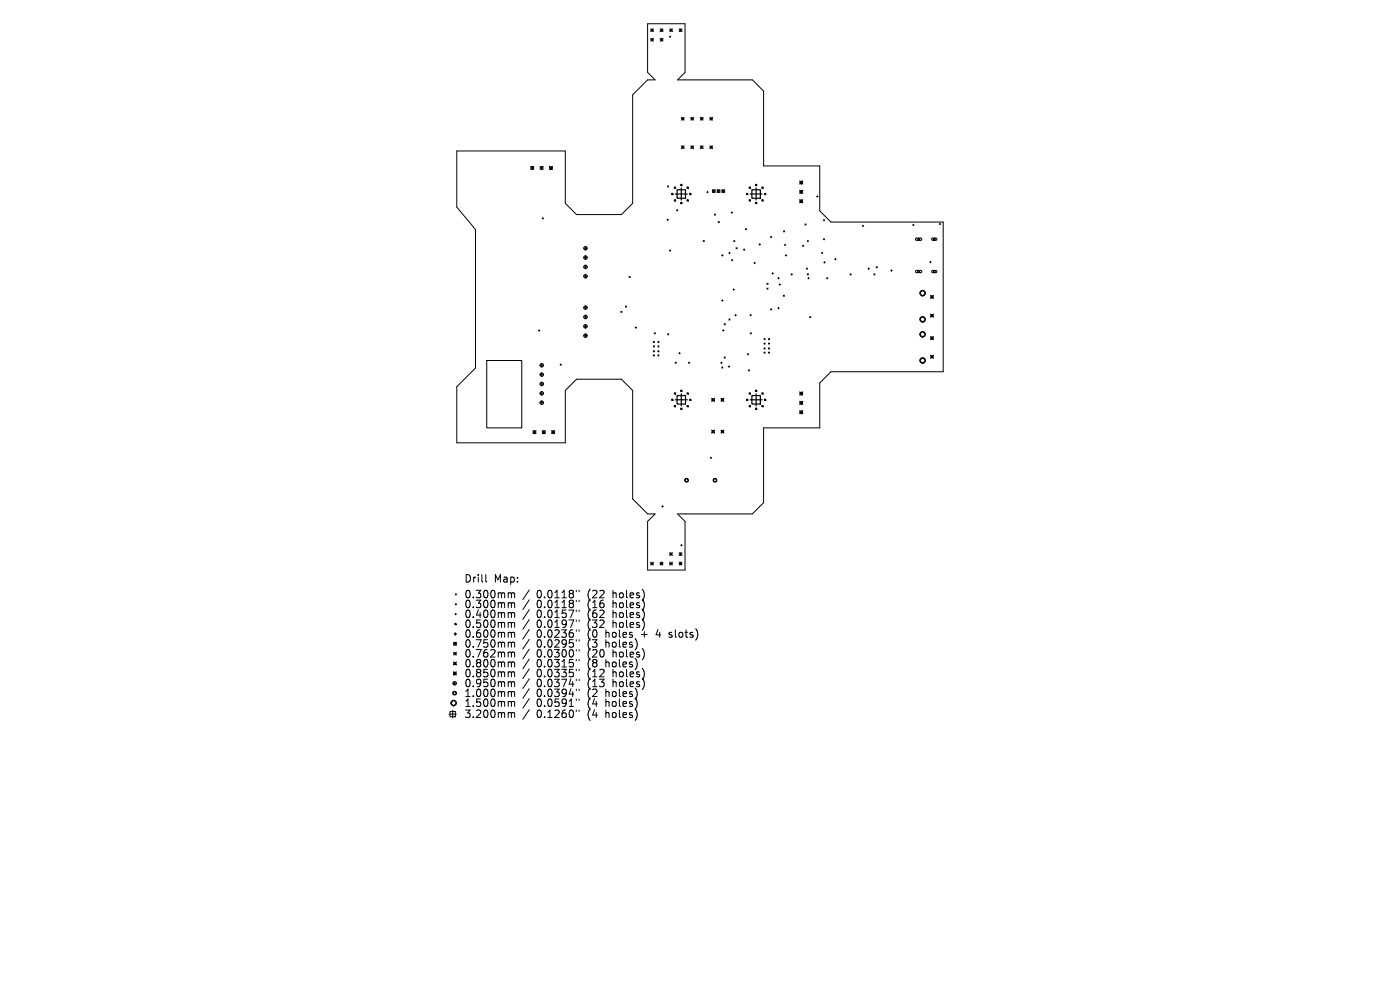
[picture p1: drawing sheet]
<svg xmlns="http://www.w3.org/2000/svg" width="297mm" height="210mm" viewBox="0 0 297 210" stroke-linecap="round" stroke-linejoin="round" font-family="sans-serif">
<defs><g id="words">
<g font-size="2.2">
<text x="98.4" y="123.8">Drill</text>
<text x="104.8" y="123.8">Map:</text>
<text x="98.4" y="127.1">0.300mm</text>
<text x="98.4" y="129.2">0.300mm</text>
<text x="98.4" y="131.3">0.400mm</text>
<text x="113.9" y="127.1">0.0118&quot;</text>
<text x="113.9" y="129.2">0.0118&quot;</text>
<text x="113.9" y="131.3">0.0157&quot;</text>
<text x="124.7" y="127.1">(22</text>
<text x="124.7" y="129.2">(16</text>
<text x="124.7" y="131.3">(62</text>
<text x="130.2" y="127.1">holes)</text>
<text x="130.2" y="129.2">holes)</text>
<text x="130.2" y="131.3">holes)</text>
<text x="98.4" y="133.4">0.500mm</text>
<text x="98.4" y="135.5">0.600mm</text>
<text x="98.4" y="137.6">0.750mm</text>
<text x="113.9" y="133.4">0.0197&quot;</text>
<text x="113.9" y="135.5">0.0236&quot;</text>
<text x="113.9" y="137.6">0.0295&quot;</text>
<text x="124.7" y="133.4">(32</text>
<text x="124.7" y="135.5">(0</text>
<text x="124.7" y="137.6">(3</text>
<text x="128.7" y="135.5">holes</text>
<text x="128.7" y="137.6">holes)</text>
<text x="130.2" y="133.4">holes)</text>
<text x="136.4" y="135.5">+</text>
<text x="139.7" y="135.5">4</text>
<text x="142.6" y="135.5">slots)</text>
<text x="98.4" y="139.7">0.762mm</text>
<text x="98.4" y="141.8">0.800mm</text>
<text x="98.4" y="143.9">0.850mm</text>
<text x="113.9" y="139.7">0.0300&quot;</text>
<text x="113.9" y="141.8">0.0315&quot;</text>
<text x="113.9" y="143.9">0.0335&quot;</text>
<text x="124.7" y="139.7">(20</text>
<text x="124.7" y="141.8">(8</text>
<text x="124.7" y="143.9">(12</text>
<text x="128.7" y="141.8">holes)</text>
<text x="130.2" y="139.7">holes)</text>
<text x="130.2" y="143.9">holes)</text>
<text x="98.4" y="146">0.950mm</text>
<text x="98.4" y="148.1">1.000mm</text>
<text x="113.9" y="146">0.0374&quot;</text>
<text x="113.9" y="148.1">0.0394&quot;</text>
<text x="124.7" y="146">(13</text>
<text x="124.7" y="148.1">(2</text>
<text x="128.7" y="148.1">holes)</text>
<text x="130.2" y="146">holes)</text>
<text x="98.4" y="150.2">1.500mm</text>
<text x="98.4" y="152.5">3.200mm</text>
<text x="113.9" y="150.2">0.0591&quot;</text>
<text x="113.9" y="152.5">0.1260&quot;</text>
<text x="124.7" y="150.2">(4</text>
<text x="124.7" y="152.5">(4</text>
<text x="128.7" y="150.2">holes)</text>
<text x="128.7" y="152.5">holes)</text>
</g>
</g></defs>
<g fill="none" stroke="#000" stroke-width=".21">
<path d="M138 6.1l.6 .6M138 6.4h.6M138 8.1l.6 .6M138 8.4h.6M138.3 6.1v.6M138.3 8.1v.6M138.6 6.1l-.6 .6M138.6 8.1l-.6 .6M140 8.1l.7 .6M140 6.4h.7M140 8.4h.7M140 6.1l.7 .6"/>
<path d="M140.3 6.1v.6M140.3 8.1v.6M140.7 6.1l-.7 .6M140.7 8.1l-.7 .6M142 7.8h.3M142.1 6.4h.6M142.1 6.1l.6 .6M142.2 7.6v.4M142.4 6.1v.6M142.7 6.1l-.6 .6M144.1 6.4h.6M144.1 6.1l.6 .6"/>
<path d="M144.4 6.1v.6M144.7 6.1l-.6 .6M96.9 32h23v11.1l2.4 2.4h9.5l2.4-2.4v-23l3.2-3.2h1.6l-1.6-1.5v-10.4h7.9v10.4l-1.6 1.5h15.9l2.4 2.4v15.9h11.9v9.5l2.4 2.4h23.8v31.8h-23.8l-2.4 2.3v9.6h-11.9v15.8l-2.4 2.4h-15.9l1.6 1.6v10.3h-7.9v-10.3l1.6-1.6h-1.6l-3.2-3.2v-23l-2.4-2.4h-9.5l-2.4 2.4v11.1h-23v-11.9l4-3.9v-29.4l-4-4.8zM112.6 35.3l.7 .7M112.9 35.3l.4 .3-.4 .4-.3-.4zM113.3 35.3l-.7 .7M114.6 35.3l.6 .7M114.9 35.3l.3 .3-.3 .4-.3-.4zM115.2 35.3l-.6 .7M116.5 35.3l.7 .7M116.9 35.3l.3 .3-.3 .4-.4-.4zM117.2 35.3l-.7 .7"/>
<path d="M141.6 39.4l.3 .3M141.9 39.4l-.3 .3M143 39.7h.3v.2h-.3zM144.4 39.1h.3v.3h-.3zM144.5 24.9l.6 .6M144.5 25.2h.6M144.5 30.9l.6 .6M144.5 31.2h.6M144.8 24.9v.6M144.8 30.9v.6M145.1 24.9l-.6 .6M145.1 30.9l-.6 .6"/>
<path d="M145.7 39.7h.3v.2h-.3zM146.5 25.2h.7M146.5 31.2h.7M146.5 24.9l.7 .6M146.5 30.9l.7 .6M146.9 24.9v.6M146.9 30.9v.6M147.2 24.9l-.7 .6M147.2 30.9l-.7 .6M148.6 25.2h.6M148.6 31.2h.6M148.6 24.9l.6 .6"/>
<path d="M148.6 30.9l.6 .6M148.9 24.9v.6M148.9 30.9v.6M149.2 24.9l-.6 .6M149.2 30.9l-.6 .6M150.6 30.9l.6 .6M150.6 25.2h.6M150.6 31.2h.6M150.6 24.9l.6 .6M150.9 24.9v.6M150.9 30.9v.6M151.2 24.9l-.6 .6"/>
<path d="M151.2 30.9l-.6 .6M158.9 39.7h.3v.2h-.3zM160.3 39.1h.2v.3h-.2zM161.6 39.7h.3v.2h-.3zM169.6 38.7l.4-.3 .3 .3-.3 .3zM169.6 38.4l.7 .6M170.3 38.4l-.7 .6M115 46.3h.3M115.2 46.2v.3M123.8 52.7h.8M123.8 54.6h.8M123.8 56.6h.8"/>
<path d="M123.8 58.6h.8M124.2 52.3v.7M124.2 54.3v.7M124.2 56.2v.8M124.2 58.2v.8M133.5 58.6l.2 .3M133.7 58.6l-.2 .3M141.5 46.6h.3M141.6 46.5v.3M142 53.2h.3M142.2 53v.3M142.5 41h.3v.3h-.3z"/>
<path d="M143 42.4h.3v.2h-.3zM143.5 44.6h.3M143.7 44.4v.4M144.4 42.9h.3v.3h-.3zM145.7 42.4h.3v.2h-.3zM146.3 41h.3v.3h-.3zM149.2 51l.2 .3M149.4 51l-.2 .3M149.9 40.8h.3M150.1 40.6v.3M151.1 40.2l.6 .6M151.6 45.4l.2 .2"/>
<path d="M151.7 40.2l-.6 .6M151.8 45.4l-.2 .2M152.1 40.2l.6 .6M152.4 47l.2 .2M152.6 47l-.2 .2M152.7 40.2l-.6 .6M153.1 54.2h.3M153.1 40.2l.6 .6M153.2 54v.3M153.7 40.2l-.6 .6M154.6 53.7h.3M154.8 53.5v.3"/>
<path d="M155.1 45.1h.3M155.1 55.2h.4M155.3 44.9v.4M155.3 55v.3M155.6 51.1h.3M155.8 51v.3M156.1 52.5l.3 .3M156.4 52.5l-.3 .3M157.7 53h.3M157.9 52.8v.3M158.2 48.5l.2 .2M158.4 41h.2v.3h-.2z"/>
<path d="M158.4 48.5l-.2 .2M158.9 42.4h.3v.2h-.3zM159.9 55.8h.4M160.1 55.6v.3M160.3 42.9h.2v.3h-.2zM161 51.9h.3M161.2 51.7v.3M161.6 42.4h.3v.2h-.3zM162.2 41h.3v.3h-.3zM163.4 50.3h.3M163.6 50.1v.3M163.8 58h.3"/>
<path d="M163.9 57.8v.4M165 59h.3M165.2 58.9v.3M166.2 49l.3 .2M166.4 52h.3M166.5 49l-.3 .2M166.5 51.8v.3M166.6 54.2h.3M166.7 54v.3M167.8 58.2h.3M168 58v.4M169.6 40.7l.4-.3 .3 .3-.3 .3z"/>
<path d="M169.6 42.7l.4-.4 .3 .4-.3 .3zM169.6 42.3l.7 .7M169.6 40.4l.7 .6M170.2 52.2h.3M170.3 40.4l-.7 .6M170.3 42.3l-.7 .7M170.4 52v.3M170.8 47.5l.2 .2M171 47.5l-.2 .2M171 57h.3M171.2 56.8v.4M171.2 51.1h.3"/>
<path d="M171.3 58.1l.2 .2M171.4 59h.3M171.4 51v.3M171.5 58.1l-.2 .2M171.5 58.9v.3M173.2 41.7h.4M173.4 41.5v.3M174.2 53.7h.4M174.4 53.5v.3M174.7 46.7h.3M174.7 50.7h.3M174.8 55.7h.3"/>
<path d="M174.8 46.6v.3M174.8 50.6v.3M174.9 55.5v.3M175.3 59h.3M175.5 58.9v.3M177.1 55h.3M177.2 54.8v.3M180.3 58.2h.3M180.5 58v.4M182.9 47.9h.3M183.1 47.8v.3M184.1 57h.3"/>
<path d="M184.3 56.8v.4M185.4 58.1l.2 .2M185.6 58.1l-.2 .2M185.9 56.6l.2 .2M186.1 56.6l-.2 .2M189 57.4h.3M189.1 57.2v.4M193.6 47.7h.3M193.8 47.6v.3M194.3 50.6l1.1-.1 .2 .3-.2 .2h-1l-.2-.2zM194.3 57.4h1.1l.2 .2-.2 .2h-1l-.2-.1zM194.6 50.7l.3-.2 .2 .2-.2 .3z"/>
<path d="M194.9 57.4l.2 .2-.2 .2-.3-.2zM197.2 55.6h.4M197.4 55.4v.3M197.7 50.6l.9-.1 .2 .3-.2 .2h-.8l-.1-.2zM197.7 57.4h.9l.2 .2-.2 .2h-.8l-.1-.1zM198 50.7l.2-.2 .2 .2-.2 .3zM198.2 57.4l.2 .2-.2 .2-.2-.2zM199.2 47.5h.4M199.4 47.4v.3M103.3 76.5h7.4v14.3h-7.4zM114.2 70.1h.3M114.4 70v.3"/>
<path d="M114.6 77.5h.7M114.6 79.5h.7M114.9 77.1v.8M114.9 79.1v.7M118.8 77.4h.3M119 77.2v.3M123.8 65.3h.8M123.8 67.2h.8M123.8 69.2h.8M123.8 71.2h.8M124.2 64.9v.7M124.2 66.9v.7"/>
<path d="M124.2 68.8v.8M124.2 70.8v.8M131.7 66l.3 .3M132 66l-.3 .3M132.7 64.9l.2 .3M132.9 64.9l-.2 .3M134.7 69.5h.4M134.9 69.3v.4M138.8 70.7h.3M138.9 70.5v.4M141.6 70.9h.3M141.7 70.7v.4"/>
<path d="M143.2 77h.3M143.4 76.8v.3M144 74.9h.3M144.2 74.8v.3M146 77h.3M146.2 76.8v.3M152.9 77h.3M153 76.8v.3M153.1 63.7h.3M153.1 77.8l.3 .3M153.2 63.6v.3M153.3 70.1h.3"/>
<path d="M153.4 77.8l-.3 .3M153.4 69.9v.4M153.6 68.7l.3 .2M153.6 75.7l.3 .3M153.9 68.7l-.3 .2M153.9 75.7l-.3 .3M154.5 77.8h.3M154.6 67.7l.3 .2M154.7 77.6v.3M154.9 67.7l-.3 .2M155.5 61.4h.3M155.7 61.3v.3"/>
<path d="M155.9 66.9h.3M156.1 66.7v.3M158.5 75.1h.3M158.7 75v.3M158.7 78.6h.3M158.9 78.4v.3M159.1 66.8h.3M159.1 70.7h.3M159.3 66.7v.3M159.3 70.5v.4M162.7 61.1l.2 .2M162.7 60.1l.2 .2"/>
<path d="M162.9 61.1l-.2 .2M162.9 60.1l-.2 .2M163.4 65.6h.3M163.6 65.5v.3M165 65.4h.3M165.2 65.2v.3M165.3 60.4h.3M165.4 60.2v.3M166.2 62.6l.2 .3M166.4 62.6l-.2 .3M171.8 67.2l.2 .2M172 67.2l-.2 .2"/>
<path d="M195.1 62.2l.6-.6 .6 .6-.6 .6zM195.1 67.7l.6-.6 .6 .6-.6 .6zM195.1 70.9l.6-.6 .6 .6-.6 .6zM195.7 75.9l.6 .6-.6 .6-.6-.6zM197.4 62.7l.6 .6M197.4 66.6l.6 .7M197.4 71.4l.6 .6M197.4 75.4l.6 .6M197.5 62.8h.4v.4h-.4zM197.5 66.7h.4v.5h-.4zM197.5 71.5h.4v.4h-.4zM197.5 75.5h.4v.4h-.4z"/>
<path d="M198 62.7l-.6 .6M198 66.6l-.6 .7M198 71.4l-.6 .6M198 75.4l-.6 .6M113 91.7l.4-.4 .3 .4-.3 .3zM113 91.3l.7 .7M113.7 91.3l-.7 .7M114.6 81.5h.7M114.6 83.4h.7M114.6 85.4h.7M114.9 81.1v.7M114.9 83.1v.7"/>
<path d="M114.9 85v.8M115 91.3l.7 .7M115.4 91.3l.3 .4-.3 .3-.4-.3zM115.7 91.3l-.7 .7M117 91.7l.4-.4 .3 .4-.3 .3zM117 91.3l.7 .7M117.7 91.3l-.7 .7M142.5 84.7h.3v.3h-.3zM143 83.3h.3v.3h-.3zM143 86h.3v.3h-.3zM144.4 82.8h.3v.2h-.3zM144.4 86.6h.3v.3h-.3z"/>
<path d="M145.7 83.3h.3v.3h-.3zM145.7 86h.3v.3h-.3zM146.3 84.7h.3v.3h-.3zM150.7 97.1h.3M150.8 97v.3M151 84.5l.6 .6M151 91.2l.6 .7M151.1 84.6h.4v.4h-.4zM151.1 91.3h.4v.5h-.4zM151.6 84.5l-.6 .6M151.6 91.2l-.6 .7M152.9 84.5l.7 .6"/>
<path d="M152.9 91.2l.7 .7M153 84.6h.5v.4h-.5zM153 91.3h.5v.5h-.5zM153.6 84.5l-.7 .6M153.6 91.2l-.7 .7M158.4 84.7h.2v.3h-.2zM158.9 83.3h.3v.3h-.3zM158.9 86h.3v.3h-.3zM160.3 82.8h.2v.2h-.2zM160.3 86.6h.2v.3h-.2zM161.6 83.3h.3v.3h-.3zM161.6 86h.3v.3h-.3z"/>
<path d="M162.2 84.7h.3v.3h-.3zM169.6 85.5l.4-.4 .3 .4-.3 .3zM169.6 87.4l.4-.3 .3 .3-.3 .4zM169.6 83.1l.7 .7M169.6 85.1l.7 .7M169.6 87.1l.7 .7M170 83.1l.3 .4-.3 .3-.4-.3zM170.3 83.1l-.7 .7M170.3 85.1l-.7 .7M170.3 87.1l-.7 .7M138 119.2l.6 .7M138 119.6h.6"/>
<path d="M138.3 119.2v.7M138.6 119.2l-.6 .7M140 119.6h.6M140 119.2l.6 .7M140.3 119.2v.7M140.4 107.4h.3M140.6 107.3v.3M140.6 119.2l-.6 .7M142.1 119.6h.6M142.1 117.2l.6 .6M142.1 117.5h.6M142.1 119.2l.6 .7"/>
<path d="M142.4 117.2v.6M142.4 119.2v.7M142.7 117.2l-.6 .6M142.7 119.2l-.6 .7M144.1 119.6h.6M144.1 119.2l.6 .7M144.1 117.5h.6M144.1 117.2l.6 .6M144.4 117.2v.6M144.4 119.2v.7M144.4 115.7h.3M144.6 115.5v.3"/>
<path d="M144.7 117.2l-.6 .6M144.7 119.2l-.6 .7M145.4 101.6h.5v.6h-.5zM151.4 101.6h.6v.6h-.6zM96.2 138.4l.6 .6M96.2 138.7h.6M96.2 136.3l.6 .6M96.5 132.2h.3v.3h-.3zM96.5 130.3h.3M96.5 138.4v.6M96.6 134.2l.2 .3-.2 .2-.2-.2zM96.6 126l.2 .2"/>
<path d="M96.7 130.1v.3M96.8 126l-.2 .2M96.8 136.3l-.6 .6M96.8 138.4l-.6 .6M103.1 121.9v1.3l.2 .3M108 125.8l.5 .2M108 127.8l.5 .3M108 129.9l.5 .3M108 132l.5 .3M108 134.1l.5 .3M108 136.2l.5 .3M108 138.3l.5 .3"/>
<path d="M108.5 126l.2-.2h.4l.1 1M108.5 126v.8M108.5 128.1v.8M108.5 130.2v.8M108.5 132.3v.8M108.5 134.4v.8M108.5 136.5v.8M108.5 138.6v.8M108.5 128.1l.2-.3 .4 .1 .1 1M108.5 130.2l.2-.3 .4 .1 .1 1M108.5 132.3l.2-.3 .4 .1 .1 1M108.5 134.4l.2-.3 .4 .1 .1 1"/>
<path d="M108.5 136.5l.2-.3 .4 .1 .1 1M108.5 138.6l.2-.3 .4 .1 .1 1M112.3 125.1l-1.4 2.1M112.3 127.2l-1.4 2.1M112.3 129.3l-1.4 2.1M112.3 131.4l-1.4 2.1M112.3 133.5l-1.4 2.1M112.3 135.6l-1.4 2.1M112.3 137.7l-1.4 2.1M112.3 139.8l-1.4 2.1M122.3 125.2v.3M122.3 127.3v.3"/>
<path d="M122.3 129.4v.3M122.3 131.5v.3M122.3 133.6v.3M122.3 135.7v.3M122.3 137.8v.3M122.3 139.9v.3M122.9 125.2v.3M122.9 127.3v.3M122.9 129.4v.3M122.9 131.5v.3M122.9 133.6v.3M122.9 135.7v.3"/>
<path d="M122.9 137.8v.3M122.9 139.9v.3M141.9 135.1l.2 .1M142 134.2v.4M95.2 151.5h1.6M95.5 150.9h1.1v1.1h-1.1zM95.6 149.1l.6-.6 .6 .6-.6 .6zM96 150.7v1.6M96.1 144.9h.7M96.2 146.8h.5v.5h-.5zM96.2 142.8l.3-.3 .3 .3-.3 .4zM96.2 142.5l.6 .7"/>
<path d="M96.2 140.4l.6 .7M96.3 140.5h.4v.5h-.4zM96.5 144.6v.7M96.8 140.4l-.6 .7M96.8 142.5l-.6 .7M108 140.4l.5 .2M108 142.5l.5 .2M108 144.6l.5 .2M108 146.7l.5 .2M108 148.8l.5 .2M108 151.2l.5 .2M108.5 140.6v.9"/>
<path d="M108.5 142.7v.9M108.5 144.8v.9M108.5 146.9v.9M108.5 149v.9M108.5 151.4v.8M108.5 140.6l.2-.2 .4 .1 .1 1M108.5 142.7l.2-.2 .4 .1 .1 1M108.5 144.8l.2-.2 .4 .1 .1 1M108.5 146.9l.2-.2 .4 .1 .1 1M108.5 149l.2-.2 .4 .1 .1 1M108.5 151.4l.2-.2h.4l.1 1M112.3 141.9l-1.4 2.1"/>
<path d="M112.3 144l-1.4 2M112.3 146.1l-1.4 2M112.3 148.2l-1.4 2M112.3 150.5l-1.4 2.1M122.3 142v.3M122.3 144.1v.3M122.3 146.2v.3M122.3 148.3v.3M122.3 150.6v.3M122.9 142v.3M122.9 144.1v.3M122.9 146.2v.3"/>
<path d="M122.9 148.3v.3M122.9 150.6v.3"/>
<circle cx="124.2" cy="56.6" r=".38"/>
<circle cx="124.2" cy="52.7" r=".38"/>
<circle cx="124.2" cy="58.6" r=".38"/>
<circle cx="124.2" cy="54.6" r=".38"/>
<circle cx="151.4" cy="40.5" r=".3"/>
<circle cx="152.4" cy="40.5" r=".3"/>
<circle cx="153.4" cy="40.5" r=".3"/>
<circle cx="114.9" cy="79.5" r=".38"/>
<circle cx="114.9" cy="77.5" r=".38"/>
<circle cx="124.2" cy="67.2" r=".38"/>
<circle cx="124.2" cy="71.2" r=".38"/>
<circle cx="124.2" cy="69.2" r=".38"/>
<circle cx="124.2" cy="65.3" r=".38"/>
<circle cx="138.7" cy="72.5" r=".12"/>
<circle cx="138.7" cy="74.5" r=".12"/>
<circle cx="138.7" cy="73.5" r=".12"/>
<circle cx="138.7" cy="75.4" r=".12"/>
<circle cx="139.7" cy="72.5" r=".12"/>
<circle cx="139.7" cy="74.5" r=".12"/>
<circle cx="139.7" cy="73.5" r=".12"/>
<circle cx="139.7" cy="75.4" r=".12"/>
<circle cx="162.2" cy="74.8" r=".12"/>
<circle cx="162.2" cy="71.9" r=".12"/>
<circle cx="162.2" cy="72.9" r=".12"/>
<circle cx="162.2" cy="73.9" r=".12"/>
<circle cx="163.1" cy="74.8" r=".12"/>
<circle cx="163.1" cy="71.9" r=".12"/>
<circle cx="163.1" cy="72.9" r=".12"/>
<circle cx="163.1" cy="73.9" r=".12"/>
<circle cx="195.7" cy="70.9" r=".6"/>
<circle cx="195.7" cy="67.7" r=".6"/>
<circle cx="195.7" cy="76.5" r=".6"/>
<circle cx="195.7" cy="62.2" r=".6"/>
<circle cx="114.9" cy="85.4" r=".38"/>
<circle cx="114.9" cy="81.5" r=".38"/>
<circle cx="114.9" cy="83.4" r=".38"/>
<circle cx="145.6" cy="101.9" r=".4"/>
<circle cx="151.7" cy="101.9" r=".4"/>
<circle cx="96.5" cy="136.6" r=".3"/>
<circle cx="96.7" cy="128.2" r=".12"/>
<circle cx="96.2" cy="149.1" r=".6"/>
<circle cx="96.4" cy="147" r=".4"/>
<circle cx="96.5" cy="144.9" r=".38"/>
</g>
<path d="M144.5 39.9v2.5M160.4 39.9v2.5M143.3 41.2h2.5M143.6 40.3h1.8v1.8h-1.8zM159.1 41.2h2.6M159.5 40.3h1.8v1.8h-1.8zM143.3 84.8h2.5M143.6 83.9h1.8v1.8h-1.8zM144.5 83.5v2.6M159.1 84.8h2.6M159.5 83.9h1.8v1.8h-1.8zM160.4 83.5v2.6" fill="none" stroke="#000" stroke-width=".25"/>
<use href="#words"/>
</svg>
